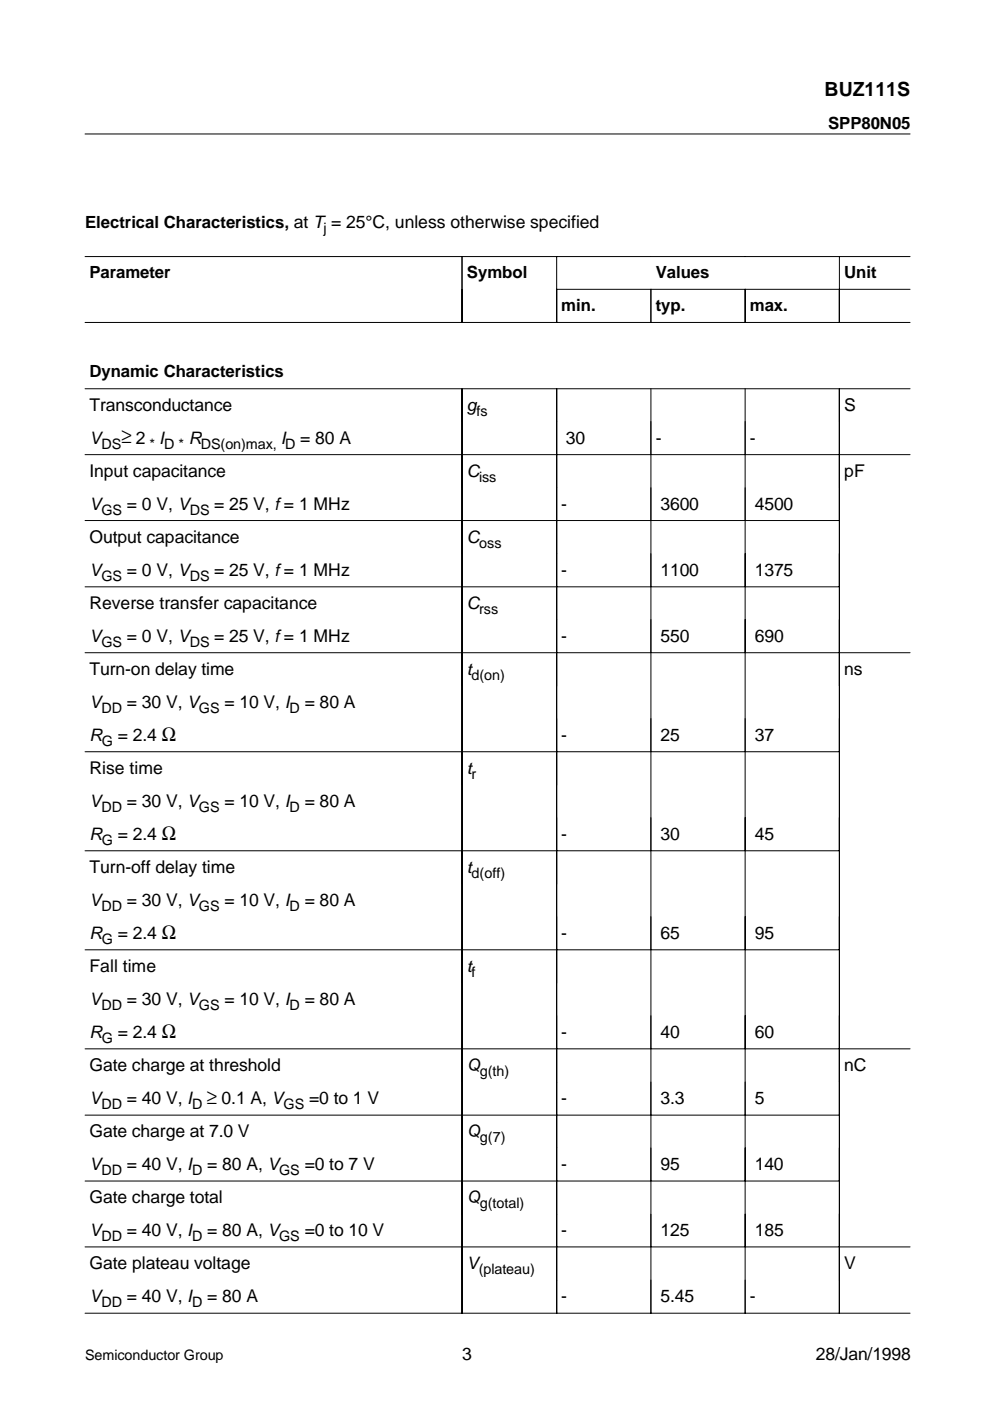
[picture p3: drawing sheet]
<svg xmlns="http://www.w3.org/2000/svg" width="210mm" height="297mm" viewBox="0 0 210 297" stroke-linecap="round" stroke-linejoin="round" font-family="sans-serif">
<defs><g id="words">
<text font-size="4.2" x="25.7" y="94">≥</text>
<text font-size="4.1" x="174.8" y="20.3">BUZ111S</text>
<g font-size="3.7">
<text x="19" y="87.1">Transconductance</text>
<text x="179" y="87.1">S</text>
<text x="28.8" y="94.1">2</text>
<text x="63.7" y="94.1">= 80 A</text>
<text x="120" y="94.1">30</text>
<text x="139" y="94.1">-</text>
<text x="159" y="94.1">-</text>
<text x="19" y="101">Input capacitance</text>
<text x="179" y="101">pF</text>
<text x="26.9" y="108.1">= 0 V, V</text>
<text x="45.4" y="108.1">= 25 V, f= 1 MHz</text>
<text x="119" y="108.1">-</text>
<text x="140" y="108.1">3600</text>
<text x="160" y="108.1">4500</text>
<text x="19" y="115.1">Output capacitance</text>
<text x="26.9" y="122">= 0 V, V</text>
<text x="45.4" y="122">= 25 V, f= 1 MHz</text>
<text x="119" y="122">-</text>
<text x="140" y="122">1100</text>
<text x="160" y="122">1375</text>
<text x="19" y="129.1">Reverse transfer capacitance</text>
<text x="26.9" y="136.1">= 0 V, V</text>
<text x="45.4" y="136.1">= 25 V, f= 1 MHz</text>
<text x="119" y="136.1">-</text>
<text x="140" y="136.1">550</text>
<text x="160" y="136.1">690</text>
<text x="19" y="143">Turn-on delay time</text>
<text x="179" y="143">ns</text>
<text x="26.9" y="150.1">= 30 V, V</text>
<text x="47.6" y="150.1">= 10 V, I</text>
<text x="64.6" y="150.1">= 80 A</text>
<text x="25" y="157.1">= 2.4 Ω</text>
<text x="119" y="157.1">-</text>
<text x="140" y="157.1">25</text>
<text x="160" y="157.1">37</text>
<text x="19" y="164">Rise time</text>
<text x="26.9" y="171.1">= 30 V, V</text>
<text x="47.6" y="171.1">= 10 V, I</text>
<text x="64.6" y="171.1">= 80 A</text>
<text x="25" y="178.1">= 2.4 Ω</text>
<text x="119" y="178.1">-</text>
<text x="140" y="178.1">30</text>
<text x="160" y="178.1">45</text>
<text x="19" y="185">Turn-off delay time</text>
<text x="26.9" y="192.1">= 30 V, V</text>
<text x="47.6" y="192.1">= 10 V, I</text>
<text x="64.6" y="192.1">= 80 A</text>
<text x="25" y="199.1">= 2.4 Ω</text>
<text x="119" y="199.1">-</text>
<text x="140" y="199.1">65</text>
<text x="160" y="199.1">95</text>
<text x="19" y="206">Fall time</text>
<text x="26.9" y="213.1">= 30 V, V</text>
<text x="47.6" y="213.1">= 10 V, I</text>
<text x="64.6" y="213.1">= 80 A</text>
<text x="25" y="220.1">= 2.4 Ω</text>
<text x="119" y="220.1">-</text>
<text x="140" y="220.1">40</text>
<text x="160" y="220.1">60</text>
<text x="19" y="227">Gate charge at threshold</text>
<text x="179" y="227">nC</text>
<text x="26.9" y="234.1">= 40 V, I ≥ 0.1 A, V</text>
<text x="65.5" y="234.1">=0 to 1 V</text>
<text x="119" y="234.1">-</text>
<text x="140" y="234.1">3.3</text>
<text x="160" y="234.1">5</text>
<text x="19" y="241.1">Gate charge at 7.0 V</text>
<text x="26.9" y="248.1">= 40 V, I</text>
<text x="43.9" y="248.1">= 80 A, V</text>
<text x="64.6" y="248.1">=0 to 7 V</text>
<text x="119" y="248.1">-</text>
<text x="140" y="248.1">95</text>
<text x="160" y="248.1">140</text>
<text x="19" y="255.1">Gate charge total</text>
<text x="26.9" y="262.1">= 40 V, I</text>
<text x="43.9" y="262.1">= 80 A, V</text>
<text x="64.6" y="262.1">=0 to 10 V</text>
<text x="119" y="262.1">-</text>
<text x="140" y="262.1">125</text>
<text x="160" y="262.1">185</text>
<text x="19" y="269.1">Gate plateau voltage</text>
<text x="179" y="269.1">V</text>
<text x="26.9" y="276.1">= 40 V, I</text>
<text x="43.9" y="276.1">= 80 A</text>
<text x="119" y="276.1">-</text>
<text x="140" y="276.1">5.45</text>
<text x="159" y="276.1">-</text>
<text x="98" y="288.4">3</text>
<text x="173" y="288.4">28/Jan/1998</text>
</g>
<g font-size="3.6">
<text x="175.6" y="27.3">SPP80N05</text>
<text x="18" y="48.3">Electrical Characteristics, at T = 25°C, unless otherwise specified</text>
<text x="19" y="59">Parameter</text>
<text x="99" y="59">Symbol</text>
<text x="139" y="59">Values</text>
<text x="179" y="59">Unit</text>
<text x="119" y="66">min.</text>
<text x="139" y="66">typ.</text>
<text x="159" y="66">max.</text>
<text x="19" y="80">Dynamic Characteristics</text>
<text x="99" y="87.1">g</text>
<text x="19" y="94.1">V</text>
<text x="33.8" y="94.1">I</text>
<text x="40" y="94.1">R</text>
<text x="59.5" y="94.1">I</text>
<text x="99" y="101">C</text>
<text x="19" y="108.1">V</text>
<text x="99" y="115.1">C</text>
<text x="19" y="122">V</text>
<text x="99" y="129.1">C</text>
<text x="19" y="136.1">V</text>
<text x="99" y="143">t</text>
<text x="19" y="150.1">V</text>
<text x="19" y="157.1">R</text>
<text x="99" y="164">t</text>
<text x="19" y="171.1">V</text>
<text x="19" y="178.1">R</text>
<text x="99" y="185">t</text>
<text x="19" y="192.1">V</text>
<text x="19" y="199.1">R</text>
<text x="99" y="206">t</text>
<text x="19" y="213.1">V</text>
<text x="19" y="220.1">R</text>
<text x="99" y="227">Q</text>
<text x="19" y="234.1">V</text>
<text x="99" y="241.1">Q</text>
<text x="19" y="248.1">V</text>
<text x="99" y="255.1">Q</text>
<text x="19" y="262.1">V</text>
<text x="99" y="269.1">V</text>
<text x="19" y="276.1">V</text>
</g>
<g font-size="3">
<text x="68.6" y="49.4">j</text>
<text x="101" y="88.2">fs</text>
<text x="21.5" y="95.2">DS</text>
<text x="31.7" y="95.2">* D *</text>
<text x="42.6" y="95.2">DS(on)max, D</text>
<text x="101.6" y="102.2">iss</text>
<text x="21.5" y="109.2">GS</text>
<text x="40.2" y="109.2">DS</text>
<text x="101.6" y="116.2">oss</text>
<text x="21.5" y="123.1">GS</text>
<text x="40.2" y="123.1">DS</text>
<text x="101.6" y="130.2">rss</text>
<text x="21.5" y="137.2">GS</text>
<text x="40.2" y="137.2">DS</text>
<text x="100" y="144.1">d(on)</text>
<text x="21.5" y="151.2">DD</text>
<text x="42.2" y="151.2">GS</text>
<text x="61.4" y="151.2">D</text>
<text x="21.6" y="158.2">G</text>
<text x="100" y="165.1">r</text>
<text x="21.5" y="172.2">DD</text>
<text x="42.2" y="172.2">GS</text>
<text x="61.4" y="172.2">D</text>
<text x="21.6" y="179.2">G</text>
<text x="100" y="186.1">d(off)</text>
<text x="21.5" y="193.2">DD</text>
<text x="42.2" y="193.2">GS</text>
<text x="61.4" y="193.2">D</text>
<text x="21.6" y="200.2">G</text>
<text x="100" y="207.2">f</text>
<text x="21.5" y="214.2">DD</text>
<text x="42.2" y="214.2">GS</text>
<text x="61.4" y="214.2">D</text>
<text x="21.6" y="221.2">G</text>
<text x="101.8" y="228.2">g(th)</text>
<text x="21.5" y="235.2">DD</text>
<text x="40.7" y="235.2">D</text>
<text x="60.1" y="235.2">GS</text>
<text x="101.8" y="242.2">g(7)</text>
<text x="21.5" y="249.2">DD</text>
<text x="40.7" y="249.2">D</text>
<text x="59.2" y="249.2">GS</text>
<text x="101.8" y="256.2">g(total)</text>
<text x="21.5" y="263.2">DD</text>
<text x="40.7" y="263.2">D</text>
<text x="59.2" y="263.2">GS</text>
<text x="101.5" y="270.2">(plateau)</text>
<text x="21.5" y="277.2">DD</text>
<text x="40.7" y="277.2">D</text>
<text x="18" y="288.4">Semiconductor Group</text>
</g>
</g></defs>
<g fill="none" stroke="#000" stroke-width=".21">
<path d="M18 28.4h175M18 54.4h80v14h20v-14M178 54.4v14h-40v-7.1v7.1h-20v-7.1h75M193 54.4h-95v14h-80M158 61.3v7.1M178 61.3v7.1h15M18 96.4h80v14h20v14h20M18 82.4h175M138 96.4h-20v-14v196h-20v-14h-80M138 82.4v14h55M138 96.4v14h40M138 89.4v7"/>
<path d="M158 82.4v196M178 82.4v196M18 110.4h80v14h20v14h20M138 110.4h-20v-14h-20v-14v196h-80M138 110.4v14h40M138 103.4v7M138 117.4v7M18 124.4h80v14h20v21h20M18 138.4h80v21h20v21h20M138 124.4v14h55M138 138.4v21h40M138 131.4v7"/>
<path d="M18 159.4h80v21h20v21h20M138 159.4v21h40M138 152.4v7M138 173.4v7M18 180.4h80v21h20v21h20M138 180.4v21h40M138 194.4v7M18 201.4h80v21h20v14h20M138 201.4v21h55M138 215.3v7.1M18 222.4h80v14h20v14h20M18 236.4h80v14h20v14h20"/>
<path d="M138 222.4v14h40M138 236.4v14h40M138 229.4v7M18 250.4h80v14h20v14h20v-7M138 250.4v14h55M138 243.4v7M138 257.4v7M138 264.4v14h40M178 278.4h15"/>
</g>
<use href="#words"/>
</svg>
